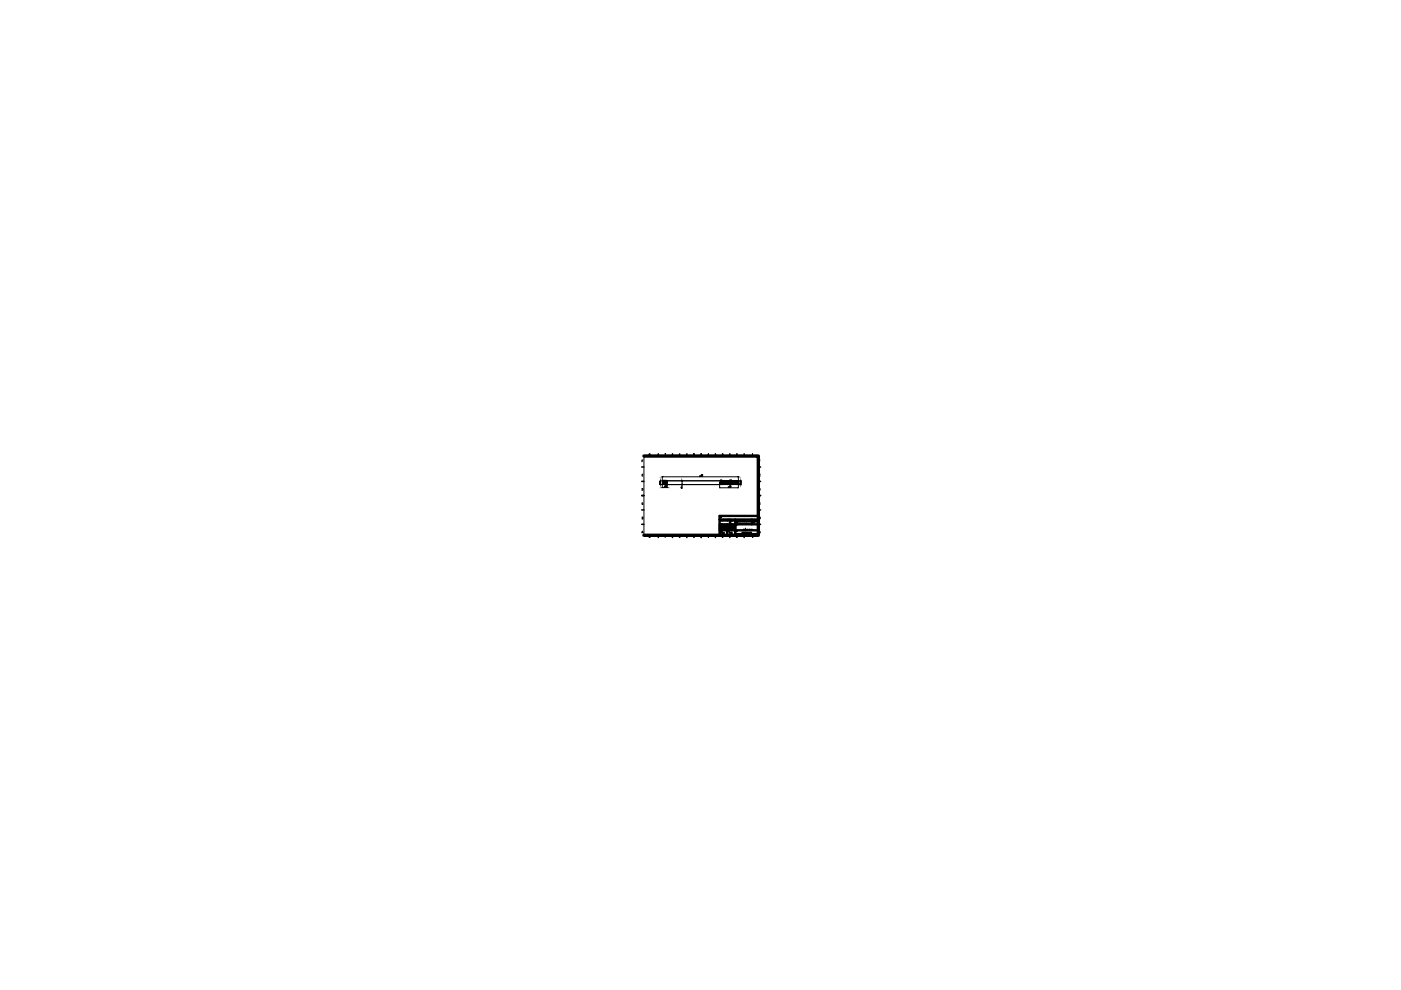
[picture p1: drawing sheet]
<svg xmlns="http://www.w3.org/2000/svg" width="297mm" height="210mm" viewBox="0 0 297 210" stroke-linecap="round" stroke-linejoin="round" font-family="sans-serif">
<!-- layer: 0 -->
<g fill="none" stroke="#000" stroke-width=".21">
<path d="M136.1 97.7h.1M136.3 97.5h-.2v.4M136.5 96.7v16.8M137.7 96.4v-.2l.1 .1-.1 .3 .1-.1v-.1M141 96.2h.1l-.1 .4M144.1 96.2l-.1 .1 .1 .3 .1-.2h-.2M147.2 96.2h-.2l.2 .2v.2l-.2-.1M150.2 96.4h-.1l.1-.2v.4M153.1 96.3l.1-.1v.2M153.2 96.4v.2l-.1-.1M156.1 96.3l.2-.1-.2 .4h.2M159.5 96.3l.1 .3"/>
<path d="M159.5 96.6h.1M161 97.7h.1M161.2 97.5h-.2v.4M136.1 113l.1-.4 .1 .4M136.1 109.6h.2v.2M136.1 103.6h.2v.3h-.2M136.1 112.9h.2M136.1 103.6v.3M136.1 100.7h.1M136.2 109.8l.1 .1-.2 .1M136.2 109.6v.4M136.3 106.7h-.2l.1 .3 .1-.1"/>
<path d="M136.3 100.5h-.2v.4h.2M137.7 113.8v-.2l.1 .1-.1 .3 .1-.1v-.1M139.8 102.4l.2 .1M139.8 102.2h.2zM139.9 102v.1M139.9 102.3l.1 .1M140 102.6h-.2l.2 .1M140 102.2h.1M140 102.3l-.1 .1M140 102.7h.5M140 101.9h.5M140 102.1v.5"/>
<path d="M140.4 101.1v2.3M140.5 101.9v.8M140.5 101.9v.1M140.5 102l.1 .7M140.5 102v.7M140.5 101.9l.1 .8M140.5 101.9h.1M140.5 102.7h.1M140.5 103.4h.9M140.5 101.1h15.9M140.6 101.9v.8M140.6 101.9v.1"/>
<path d="M140.6 102.7h.1M140.6 102h.1M140.6 102l.2 .7M140.6 102v.7M140.7 101.9l.1 .8M140.7 101.9h.1M140.7 101.9l-.1 .1M140.7 101.9l.1 .1M140.8 102.7h.1M140.8 102h.1M140.8 102l.1 .7M140.8 102v.7"/>
<path d="M140.8 101.9l.1 .8M140.8 101.9h.1M140.8 101.9v.1M140.8 101.9l.1 .1M140.9 102.7h.1M140.9 102h.1M140.9 102l.1 .7M140.9 102v.7M140.9 103.2l-.1 .1M140.9 101.9l.1 .8M140.9 101.9h.1M140.9 101.9v.1"/>
<path d="M141 101.9v.8M141 113.6h.1l-.1 .4M141 101.9v.1M141 103.2h.1M141 103h.1M141 102.7h.1M141 102h.1M141 102l.1 .7M141.1 101.9v.8M141.1 103v.1M141.1 103.2v.1M141.1 101.9h.1"/>
<path d="M141.1 101.9l-.1 .1M141.1 101.9l.1 .8M141.1 102.7h.1M141.1 101.9v.1M141.1 102h.1M141.1 102l.1 .7M141.1 103.3h.1M141.2 101.9l.1 .8M141.2 103v.1zM141.2 103.1v.2zM141.2 101.9h.1M141.2 101.9l-.1 .1"/>
<path d="M141.2 103l.1 .1zM141.2 102.7h.1M141.2 101.9l.1 .1M141.3 102h.1M141.3 102l.1 .7M141.3 103.1l-.1 .2zM141.3 102.7h.1M141.3 101.9l.1 .8M141.3 101.9h11.4M141.3 101.9v.1M141.4 102.7h.1M141.4 102.7h-.1"/>
<path d="M141.4 102v.4M141.4 102l.1-.1-.1 .5M141.4 102.7h11.5M141.5 102.3v1.1M144.1 113.6l-.1 .1 .1 .3 .1-.2h-.2M144.4 103.4l.2 .1M144.4 103.3l.2 .1M144.6 102.1v.5M144.6 102.7v.8M147.2 113.6h-.2l.2 .2v.2l-.2-.1M148.3 100.9v.1M148.5 100.9v.1z"/>
<path d="M148.6 101h.1M148.7 100.7h.1M148.7 100.9h.1M148.7 100.6v.1M148.8 100.6v.2M148.8 100.8v.1M148.8 100.7v.1M148.8 100.9h.1M148.9 100.6v.2zM148.9 100.8v.1zM148.9 100.6l.1 .2zM149 100.9h.1"/>
<path d="M150.2 113.8h-.1l.1-.2v.4M152.6 102.4l.1 .3M152.6 111.5v.1M152.6 112.1h.1M152.6 102.4v1M152.6 102.4l.1 .3zM152.6 112.6h.1M152.7 101.9l.1 .8M152.7 111.6h.1M152.7 111.8h.1M152.7 112.1h.1M152.7 112.3v.1z"/>
<path d="M152.7 112.6h.1M152.7 110.2v.1M152.7 110.4h.1M152.7 112.9l.1 .2M152.7 103.4h3.7M152.7 110.2l.1 .1v-.1M152.7 112.4h.1M152.8 101.9h.1M152.8 101.9v.8M152.8 101.9l.1 .8M152.8 111.8h.1M152.8 112l.1 .1"/>
<path d="M152.8 110.4h.1M152.8 112.6h-.1M152.8 109.7l-.1 .1M152.8 109.8h.1M152.8 112.3v.1M152.8 111.5h-.1M152.8 110.2v.1l.2-.1M152.8 112.6h.1M152.8 112.4h.1M152.9 111.8h.1M152.9 110.4h.1M152.9 112.6h.1"/>
<path d="M152.9 109.7v.1M152.9 109.7h.1M152.9 110.2h.1M152.9 101.9h.1M152.9 101.9l.1 .8M152.9 101.9v.8M152.9 111.5v.1M152.9 112.1h.1M152.9 102.7h.1M152.9 101.9l.1 .1M153 102v.7M153 102.7h.1"/>
<path d="M153 110.2l-.1 .1M153 110.4h.1M153 113v.1M153 101.9h.1M153 101.9l.1 .8M153 112.6h.1M153 101.9v.1M153.1 110.2l-.1 .1M153.1 102.7h.1M153.1 101.9v.1M153.1 110.4h.1M153.1 102l.1 .7"/>
<path d="M153.1 113.7l.1-.1v.2M153.1 111.8v-.1l.1 .1M153.1 112.1v-.1l.1 .1M153.1 113l.1 .1zM153.1 112.6h.1M153.2 101.9v.8M153.2 110.2v.1zM153.2 101.9h.1M153.2 101.9l-.1 .1M153.2 102.7h.1M153.2 102.7h-.1M153.2 110.4h.1"/>
<path d="M153.2 111.8h.1M153.2 112.1h.1M153.2 101.9v.1M153.2 110.2l.1 .1M153.2 112.3v.1M153.2 112.3h.1M153.2 102l.1 .7M153.2 113.8v.2l-.1-.1M153.2 111.8v-.1l.1 .1M153.2 112.1v-.1l.1 .1M153.2 112.9l.1 .2M153.2 110.2v.1"/>
<path d="M153.3 101.9v.8M153.3 110.4h-.1M153.3 101.9h.1M153.3 102.7h-.1M153.3 101.9l-.1 .1M153.3 102.7h.1M153.3 110.2h.1M153.3 112.4h.1M153.3 101.9l.1 .8M153.3 111.6l.1-.1v.1M153.3 111.8h.1M153.3 112.1h.1"/>
<path d="M153.3 112.4v-.1l.1 .1M153.3 112.9v.2M153.3 101.9l.1 .1M153.3 111.5h.1M153.3 110.2v.1M153.4 102v.7M153.4 110.2h.1M153.4 110.4h.1M153.4 101.9l.1 .8M153.4 111.6h.1M153.4 111.8h.1M153.4 112l.1 .1"/>
<path d="M153.5 112.4h.1M153.4 101.9h.1M153.4 102.7h.1M153.4 101.9v.1M153.5 101.9v.8M153.5 111.3h-.1M153.5 112.9l-.1 .2M153.5 102.7h.1M153.5 101.9v.1M153.5 110.2v.1M153.5 102v.7M153.5 110.2v.1l.2-.1"/>
<path d="M153.5 111.3h.1M153.5 111.5v.1M153.5 111.8h.1M153.5 112.3v.1M153.5 110.4h.1M153.5 101.9l.1 .8M153.6 111.6h.1M153.5 113l.1 .1M153.5 101.9h.1M153.5 112.9v.2M153.6 101.9v.8M153.6 110.4h-.1"/>
<path d="M153.6 111.8h.1M153.6 112.1h-.1M153.6 112.4h.1M153.6 101.9v.1M153.6 102.7h.1M153.6 102l.2 .7M153.6 102v.7M153.6 111.3h.1M153.6 111.5l.1 .1M153.6 111.5v.1M153.7 101.9l.1 .8M153.7 111.3h-.1"/>
<path d="M153.7 111.7v.1M153.7 112v.1M153.7 101.9h.1M153.7 101.9l-.1 .1M153.7 110.4h.1M153.7 110.2h.1M153.7 112.3v.1M153.7 112.3h.1M153.7 101.9l.1 .1M153.7 111.8h.1M153.7 112.1h.1M153.8 102.7h.1"/>
<path d="M153.8 102v.7M153.8 110.2v.1M153.8 110.4h-.1M153.8 111.8h-.1M153.8 112l-.1 .1M153.8 112.4h.1M153.8 101.9l.1 .8M153.8 101.9h.1M153.8 101.9v.1M153.8 110.4h.1M153.8 101.9l.1 .1M153.8 112.3v.1"/>
<path d="M153.9 102.7h.1M153.9 102l.1 .7M153.9 102v.7M153.9 110.2l-.1 .1M153.9 111.5l-.1 .1M153.9 111.8h-.1M153.9 111.8h.1M153.9 112l-.1 .1M153.9 112.1h.1M153.9 112.3l-.1 .1M153.9 101.9l.1 .8M153.9 110.2v.1"/>
<path d="M153.9 112.3h.1M153.9 101.9h.1M153.9 101.9v.1M153.9 110.4h.1M153.9 112.3v.1M154 101.9v.8M154 110.4h.1M154.1 111.8h.1M154 101.9v.1M154 110.2h.1M154 102.7h.1M154 102l.1 .7"/>
<path d="M154 102v.7M154 110.2v.1M154.1 112.1h.1M154.1 101.9v.8M154.1 101.9h.1M154.1 101.9l-.1 .1M154.1 111.7v.1M154.1 112v.1M154.1 101.9l.1 .8M154.1 110.2h.1M154.1 101.9v.1M154.1 110.4h.1"/>
<path d="M154.1 102l.1 .7M154.1 102.7h.1M154.2 101.9l.1 .8M154.2 110.2h.1M154.2 101.9h.1M154.2 101.9l-.1 .1M154.2 110.4h.1M154.2 102.7h.1M154.2 101.9l.1 .1M154.3 102v.7M154.3 102.7h.1M154.3 110.2h.1"/>
<path d="M154.3 110.3h.1M154.3 101.9l.1 .8M154.3 110.2l-.1 .1M154.3 112.6h.1M154.3 101.9h.1M154.3 101.9v.1M154.3 110.2l.1 .1zM154.3 110.4h.1M154.3 101.9l.1 .1M154.4 102l.1 .7M154.4 103.3l.1 .1M154.4 110.2h.1"/>
<path d="M154.4 110.3h.1M154.4 110.4h.1M154.4 111.3h.1M154.4 112.6h.1zM154.4 112.6h.1M154.4 102.7h.1M154.4 101.9l.1 .8M154.4 101.9h.1M154.4 101.9v.1M154.5 101.9l.1 .8M154.5 102.7h.1M154.5 101.9v.1"/>
<path d="M154.5 102.7h-.1M154.5 102l.1 .7M154.5 103.3l.1 .1M154.5 110.4h-.1M154.5 111.3h.1M154.5 112.6h.1M154.6 101.9v.8M154.6 102v.7M154.6 112.9v.1zM154.6 101.9h.1M154.6 101.9l-.1 .1M154.6 112.6h.1"/>
<path d="M154.6 101.9l.1 .8M154.6 111.3h.1M154.6 102.7h.1M154.6 101.9v.1M154.6 102l.1 .7M154.7 102l.1 .7M154.7 102v.7M154.7 111.3h.1M154.7 112.6h-.1M154.7 103v.1M154.7 112.6h.1M154.7 113h.1"/>
<path d="M154.7 103h.1M154.7 103.2h.1M154.7 101.9h.1M154.7 101.9l.1 .8M154.7 101.9l.2 .8M154.7 112.9l.1 .1zM154.7 102.7h.1M154.8 111.3h.1M154.8 103v.1M154.8 103.2v.1M154.8 102.7h.1M154.8 110.2l.1 .1z"/>
<path d="M154.8 110.4h.1M154.8 110.5l.1 .1zM154.8 110.6h.1M154.9 101.9h.1M154.9 101.9v.8M154.9 101.9l.1 .8M154.9 110.4h.1M154.9 112.9h.1M154.9 103.1h.1M154.9 103.2v.1zM154.9 102.7h-.1M154.9 102.7h.1"/>
<path d="M154.9 110.2h.1M154.9 110.3h.1M154.9 110.2v.1M154.9 110.5v.1M154.9 111.3h.1M154.9 110.4h.2M155 101.9h.1M155 101.9v.8M155 101.9l.1 .8M155 110.4h.1M155 110.5v.1M155 102.7h-.1"/>
<path d="M155 102.7h.1M155 112.9v.1M155 110.2v.1l.1-.1M155 110.6h.1M155 112.9l.1 .1M155.1 110.4h.1M155.1 110.6h.1M155.1 112.9h-.1M155.1 101.9h.1M155.1 101.9l.1 .8M155.1 101.9v.8M155.1 102.7h.1"/>
<path d="M155.2 101.9v.8M155.2 110.3v-.1v.1M155.2 102.7h.1M155.2 101.9l.1 .8M155.2 111.5h.1M155.2 113v-.1v.2h-.1M155.2 111.8h.1M155.2 112h.1M155.2 101.9h.1M155.3 101.9v.8M155.3 110.4h.1M155.3 102.7h.1"/>
<path d="M155.3 101.9v.1M155.3 110.3h.1M155.3 102l.1 .7M155.3 110.2v.1zM155.3 110.4h-.1M155.4 101.9v.8M155.4 110.3v-.1v.1M155.4 101.9h.1M155.4 101.9l-.1 .1M155.4 102.7h.1M155.4 102.7h-.1M155.4 111.3h.1"/>
<path d="M155.4 111.5v.1M155.4 111.8h.1M155.4 112.1h.1M155.4 101.9v.1M155.4 102l.1 .7M155.4 110.2v.1M155.4 110.4h.1M155.5 101.9v.8M155.5 110.4h.1M155.5 111.3h.1M155.5 111.6h.1M155.5 111.8h.1"/>
<path d="M155.5 112.1h.1M155.5 101.9h.1M155.5 102.7h-.1M155.5 101.9l-.1 .1M155.5 102.7h.1M155.5 101.9l.1 .8M155.5 101.9l.1 .1M155.6 102v.7M155.6 101.9l.1 .8M155.6 111.3h.1M155.6 111.5v.1M155.6 111.8h.1"/>
<path d="M155.6 112.1h.1M155.6 101.9h.1M155.6 102.7h.1M155.6 101.9v.1M155.7 101.9v.8M155.7 111.3h.1M155.7 111.5h.1M155.7 111.8h.1M155.7 112h.1M155.7 102.7h.1M155.7 101.9v.1M155.7 102v.7"/>
<path d="M155.7 101.9l.1 .8-.1-.7M155.7 101.9h.1M155.8 101.9v.8M155.8 101.9v.1M155.8 102.7h.1M155.8 102l.2 .7M155.8 102v.7M155.9 101.9l.1 .8M155.9 101.9h.1M155.9 101.9l-.1 .1M155.9 112.5l.1 .1zM155.9 101.9l.1 .1"/>
<path d="M156 102.7h.1M156 102l.1 .7M156 102v.7M156 101.9l.1 .8M156 110.7v.1M156 112.5l.1 .1M156 113.3v.1M156 101.9h.1M156 101.9v.1M156 101.9l.1 .1M156.1 102.7h.1M156.1 102l.1 .7"/>
<path d="M156.1 102v.7M156.1 110.7l.1 .1M156.1 113.4h.1M156.1 111.2v.1M156.1 101.9l.1 .8M156.1 113.7l.2-.1-.2 .4h.2M156.1 111.2l.1 .1v-.1M156.1 101.9h.1M156.1 101.9v.1M156.2 101.9l.1 .8-.1-.7M156.2 113.3h.1M156.2 101.9v.1"/>
<path d="M156.2 102.7h.1M156.2 102l.1 .7M156.2 113.4h.1M156.2 111.3h.1M156.3 101.9v.8M156.3 110.7v.1zM156.3 110.7h.1M156.3 111.2v.1M156.3 101.9h.1M156.3 101.9l-.1 .1M156.3 101.9l.1 .8M156.3 112.5l-.1 .1"/>
<path d="M156.3 101.9v.1M156.3 113.3v.1M156.3 102l.1 .7M156.3 102.7h.1M156.4 101.9l.1 .8M156.4 112.6h.1M156.4 111l-.1 .1M156.4 101.9h.1M156.4 101.9l-.1 .1M156.4 101.9l.1 .5M156.4 111l.1-.1v.2M156.4 111.2v.1"/>
<path d="M156.4 102.7h.1M156.4 101.9l.1 .1M156.5 102v.4M156.5 102.7h.1M156.5 101.9v.5M156.5 101.9h.1M156.5 101.9v.1M156.5 111.2v.1M156.5 101.1v2.3M156.6 111l.1 .1M156.7 110.4h.1M156.7 110.9v.2z"/>
<path d="M156.8 110.4h.1M156.8 110.9v.2zM156.9 111h.1M157 110.3l-.1 .1M157 111v.1zM157.1 110.3v.1M157.2 110.3v.1M157.3 110.3l.1 .1M157.3 110.4h.1M157.3 111l-.2-.1v.2M157.4 110.9v.2M157.4 110.3h.1"/>
<path d="M157.4 112.9v-.1v.2M157.4 110.4h.1M157.5 111h.1M157.6 111v.1zM157.6 110.4h.1M157.6 112.8l-.1 .2M157.6 112.9v.1M157.7 111l.2 .1M157.7 112.2v.1M157.7 110.4h.1M157.7 112.9l.2 .1M157.8 110.3h.1"/>
<path d="M157.8 111v.1v-.1M157.8 112.2l-.1 .1M157.8 112.3l.1 .1M157.9 111v.1zM157.9 112.9v.1zM157.9 110.3v.1M157.9 110.9v.2M157.9 112.2h.1M158 110.9v.2M158 112.2v.1M158 110.4h-.1M158 111l.1 .1"/>
<path d="M158 112.9l.1 .1zM158.1 112.2h.1M158.1 112.2v.2M158.2 112.9h.1l-.1 .1M158.2 112.2l-.1 .2M158.2 112.3h.1M158.2 110.9h.1M158.3 110.9v.2M158.3 112.9l.1 .1zM158.4 110.9v.2M158.4 112.2v.2zM158.4 111l.1 .1"/>
<path d="M158.4 112.3l.1 .1M158.5 112.3h.1M158.5 112.2v.2M158.6 113h-.1v-.2v.2M158.6 112.3l.1 .1M158.6 110.9v.2zM158.6 112.9h.2M158.7 113.3l-.1 .1M158.7 111l.1 .1zM158.7 113.4h.1M158.7 113.3v.1M158.8 113.3h.1"/>
<path d="M158.8 113.4h.1M158.8 111v.1zM158.9 112.8l-.1 .2M158.9 112.2v.2M158.9 110.9v.2M158.9 112.3l.1 .1M159 112.9h.1M159 113.3v.1M159 112.2v.2zM159.1 112.9l.1 .1zM159.1 112.2v.2M159.1 113.4h.1"/>
<path d="M159.1 112.3v.1M159.2 113.4h.1M159.2 113.3v.1M159.3 112.9v.1M159.3 113.3v.1M159.3 112.2v.2M159.4 112.3l.1 .1M159.4 112.2v.2M159.5 113.7l.1 .3M159.5 114h.1M159.6 112.2v.2M159.6 112.3v.1"/>
<path d="M159.7 110.4h.1M159.7 110.3l-.1 .1M159.7 110.8v.1M159.8 110.3v.1v-.1M159.8 110.9h.1M159.9 110.3v.1M159.9 110.8h.1M159.9 110.4h.1M160 110.3v.1zM160 110.8h.1M160.1 110.3l-.1 .1M160.1 110.4h.1"/>
<path d="M160.5 110.3v.1zM160.6 110.3v.1zM161 113l.1-.4 .1 .4M161 109.6l.2 .1-.1 .1M161 103.6h.2v.3h-.2M161 112.9h.2M161 100.7h.1M161 109.8l.2 .1-.2 .1M161 103.6v.3M161 109.6v.4M161.2 106.7h-.2v.3l.2-.1M161.2 100.5h-.2v.4h.2"/>
</g>
<path d="M140 102.6v.1zM140 101.9l.1 .2zM140.4 103.4l.1-.1zM140.4 101.1l.1-.1zM141.4 103.3l.1 .1zM144.6 101.9l.1 .2zM144.6 102.6v.1zM152.6 103.4h.1zM156.4 103.4h.1zM156.4 101l.1 .1zM157.1 102.6v.1zM157.1 101.9v.2z" fill="#000" stroke="#000" stroke-width=".21"/>
<g fill="none" stroke="#000" stroke-width=".51">
<path d="M152.6 112.4h8.2M152.6 111.2h8.2M152.6 110.2h8.2M152.6 112.2h3.3M152.6 111.9h3.3M152.6 111.7h3.3M152.6 111.4h3.3M153 111.2v1.2M154.2 111.2v2.3M154.8 110.2v1M155.2 111.2v1.2M155.9 113.2h4.9"/>
<path d="M155.9 110.2v3.3M155.9 110.5h4.9M158.5 113.2v.3M159.4 110.2v1M160.8 109.4h-8.2v4.1"/>
</g>
<path d="M136.5 96.7h24.3v16.8h-24.3" fill="none" stroke="#000" stroke-width=".72"/>
<g fill="none" stroke="#000" stroke-width=".34">
<path d="M136.1 99h.4M139.6 96.2v.5M142.6 96.2v.5M145.6 96.2v.5M148.7 96.2v.5M151.7 96.2v.5M154.7 96.2v.5M157.8 96.2v.5M160.8 99h.4M136.1 105.1h.4M136.1 111.2h.4M136.1 108.1h.4"/>
<path d="M136.1 102.1h.4M139.6 113.5v.5M142.6 113.5v.5M145.6 113.5v.5M148.7 113.5v.5M151.7 113.5v.5M154.7 113.5v.5M157.8 113.5v.5M160.8 105.1h.4M160.8 111.2h.4M160.8 108.1h.4M160.8 102.1h.4"/>
</g>
<path d="M156.5 102.7h.6M156.5 101.9h.6M156.9 102.4l.2 .1M156.9 102.2l.2 .1zM156.9 102l.2 .1zM157 102.3l.1 .1M157.1 102.6h-.2l.2 .1M157.1 102.2h.1M157.1 102.3l-.1 .1M157.1 102.1v.5" fill="none" stroke="#000" stroke-width=".25"/>
</svg>
